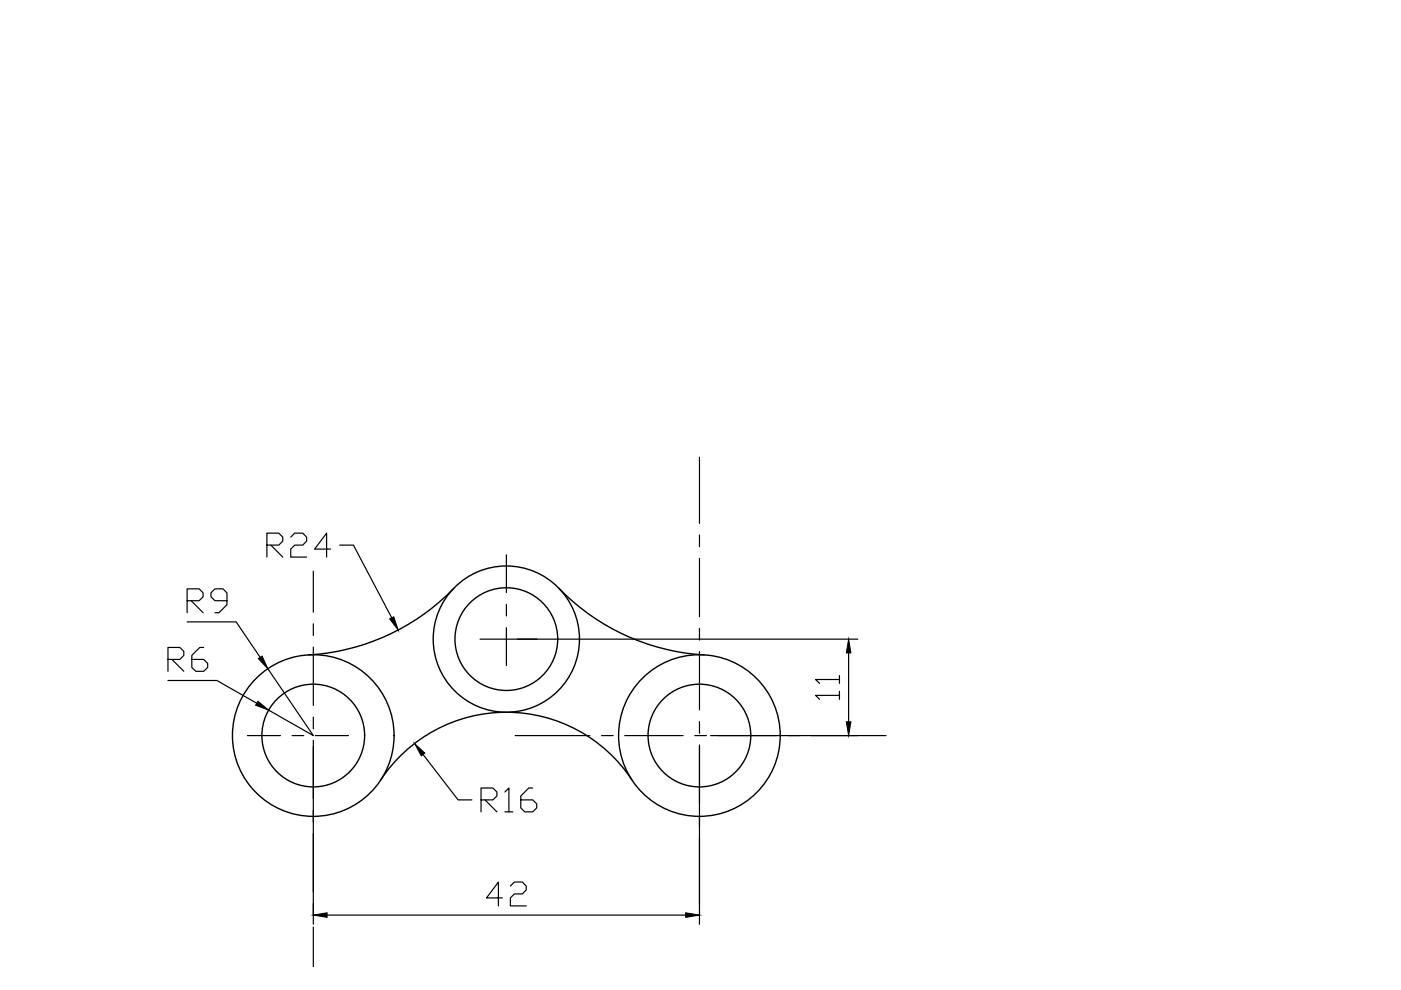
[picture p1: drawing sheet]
<svg xmlns="http://www.w3.org/2000/svg" width="297mm" height="210mm" viewBox="0 0 297 210" stroke-linecap="round" stroke-linejoin="round" font-family="sans-serif">
<defs><g id="words">
<g font-size="8.8">
<text x="179.2" y="149.6" transform="rotate(-90 179.2 149.6)">11</text>
<text x="102.3" y="193.3">42</text>
</g>
</g></defs>
<!-- layer: object -->
<g fill="none" stroke="#000" stroke-width=".3">
<path d="M96.2 124.7a46.7 46.7 0 0 1-30.8 14.2M118.5 124.7a46.7 46.7 0 0 0 30.8 14.2M80.7 165.4a31.9 31.9 0 0 1 53.3 0"/>
<circle cx="107.4" cy="135.5" r="15.5"/>
<circle cx="107.4" cy="135.5" r="10.9"/>
<circle cx="66.4" cy="156" r="17.1"/>
<circle cx="66.4" cy="156" r="10.9"/>
<circle cx="148.3" cy="156" r="17.1"/>
<circle cx="148.3" cy="156" r="10.9"/>
</g>
<!-- layer: cen -->
<g fill="none" stroke="#000" stroke-width=".25">
<path d="M148.3 97v14M107.4 117.6v8.1M148.3 113.4v2.5M148.3 118.4v12.4M66.4 121.1v8.7M66.4 132.3v2.4M66.4 137.2v12.4M101.8 135.5h12.1M107.4 128.1v2.5M107.4 133.1v8M148.3 133.2v2.5M148.3 138.2v12.3"/>
<path d="M52.5 156h7M61.9 156h2.5M66.4 152v2.5M66.4 157v12.3M66.9 156h7M109.2 156h15.9M127.5 156h2.5M132.5 156h12.3M147.3 156h2.5M148.3 153v2.5M148.3 158v12.3M152.3 156h12.3"/>
<path d="M167.1 156h2.5M172 156h15.9M66.4 171.8v2.5M66.4 176.8v12.3M148.3 172.8v2.4M148.3 177.7v14M66.4 191.6v2.5M66.4 196.5v8.5"/>
</g>
<!-- layer: 0 -->
<g fill="none" stroke="#000" stroke-width=".25">
<path d="M56.6 115.6h2.5l.9-.9v-.8l-.9-.9h-2.5v5.1M57.4 115.6l2.6 2.5M61.6 113.9l.9-.9h1.7l.8 .9v.8l-.8 .9h-1.7l-.9 .8v1.7h3.4M70.1 116.4h-3.4l2.5-3.4v5.1M72 115.6h2.9l8.2 15.4M35.6 139.8h2.5l.9-.8v-.9l-.9-.8h-2.5v5M36.5 139.8l2.5 2.5M39.7 131.9h10.4l5.1 7.5M39.7 127.4h2.5l.9-.9v-.8l-.9-.9h-2.5v5.1M40.5 127.4l2.6 2.5M43.2 137.3h-.8l-1.7 1.7v2.5l.8 .8h1.7l.8-.8v-.8l-.8-.9h-2.5M48.1 127.4h-2.5l-.9-.9v-.8l.9-.9h1.7l.8 .9v2.5l-1.7 1.7h-.8"/>
<path d="M109.7 135.5h72.2M179.9 138.4v14.6M35.6 144.3h10.4l8.4 4.8M56.8 141.8l9.6 14.2-9.4-5.4M66.4 158.3v37.7M89.7 160l7.4 9.6h2.9M148.3 158.3v37.7M150.7 156h31.2M102 169.6h2.5l.9-.8v-.9l-.9-.8h-2.5v5M102.8 169.6l2.6 2.5M107 167.9l.9-.8v5M107 172.1h1.7"/>
<path d="M113 167.1h-.9l-1.7 1.7v2.5l.9 .8h1.7l.8-.8v-.9l-.8-.8h-2.6M69.3 194h76.1"/>
</g>
<path d="M54.8 139.6l.8-.5 1.2 2.7zM82.6 131.2l.9-.4 .9 2.8zM179.9 135.5l.5 2.9h-1zM54.7 148.7l2.3 1.9-2.8-1.1zM87.9 157.7l2.2 2-.8 .6zM179.4 153h1l-.5 3zM66.4 194l2.9-.5v1zM145.4 193.5l2.9 .5-2.9 .5z" fill="#000" stroke="#000" stroke-width=".21"/>
<use href="#words"/>
</svg>
